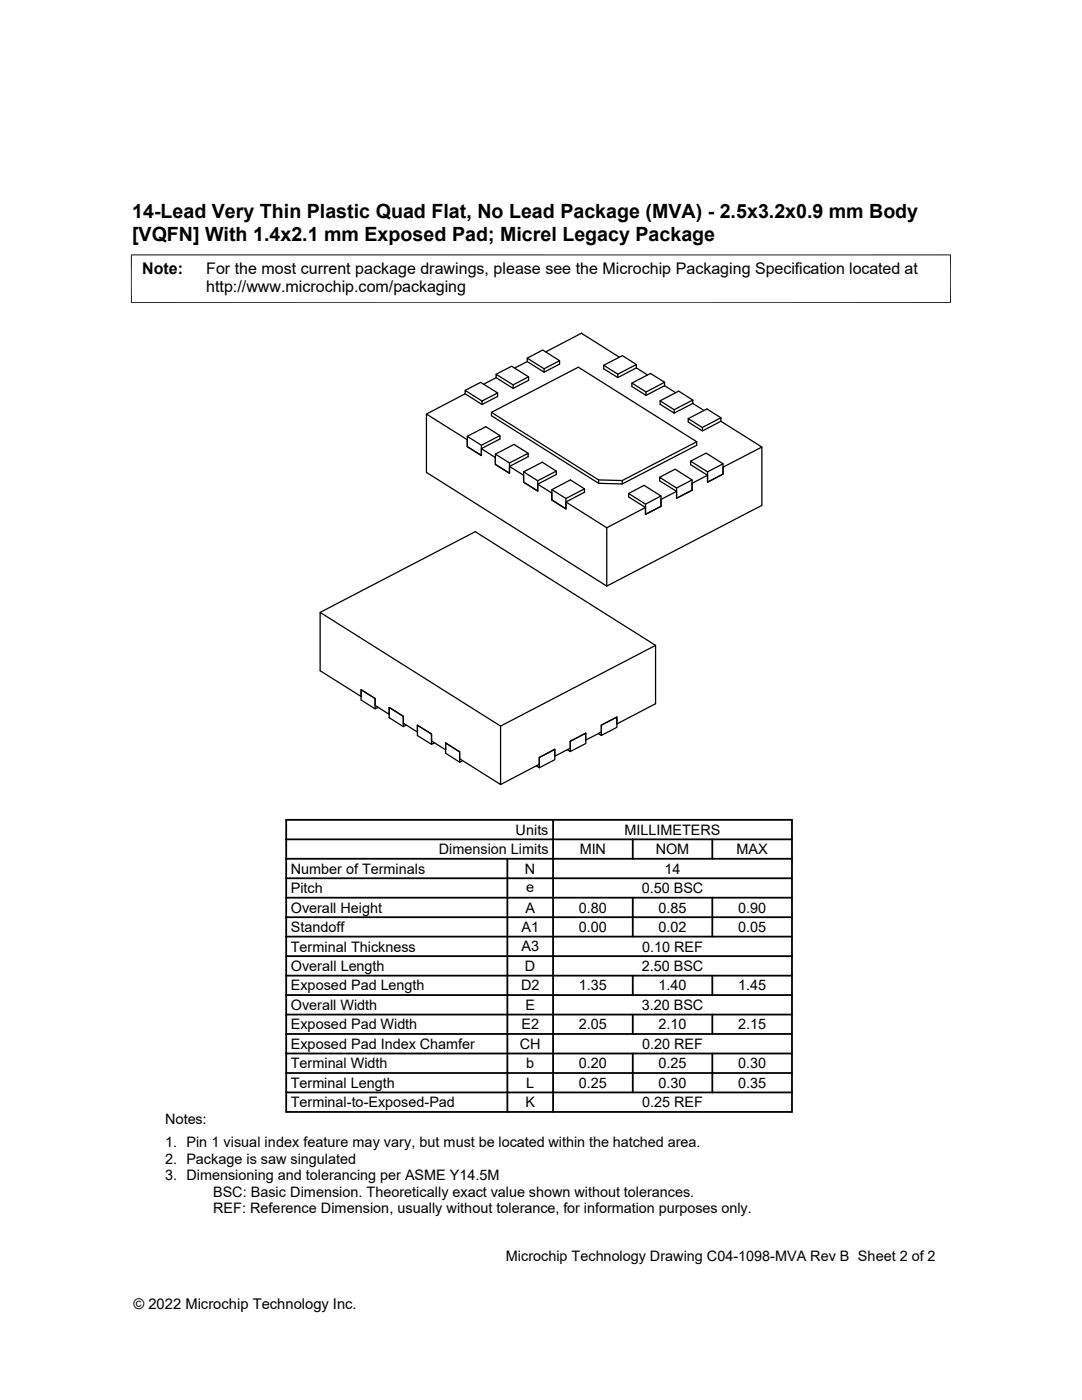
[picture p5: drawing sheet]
<svg xmlns="http://www.w3.org/2000/svg" width="216mm" height="279mm" viewBox="0 0 216 279" stroke-linecap="round" stroke-linejoin="round" font-family="sans-serif">
<defs><g id="words">
<g font-size="3.9">
<text x="26.4" y="43.5">14-Lead Very Thin Plastic Quad Flat, No Lead Package (MVA) - 2.5x3.2x0.9 mm Body</text>
<text x="26.4" y="48">[VQFN] With 1.4x2.1 mm Exposed Pad; Micrel Legacy Package</text>
</g>
<g font-size="3.2">
<text x="28.4" y="54.6">Note:</text>
<text x="41.1" y="58.3">http://www.microchip.com/packaging</text>
<text x="41.1" y="54.6">For the most current package drawings, please see the Microchip Packaging Specification located at</text>
</g>
<g font-size="2.9">
<text x="102.9" y="166.6">Units</text>
<text x="124.6" y="166.6">MILLIMETERS</text>
<text x="87.6" y="170.5">Dimension Limits</text>
<text x="115.7" y="170.5">MIN</text>
<text x="130.8" y="170.5">NOM</text>
<text x="147" y="170.5">MAX</text>
<text x="58" y="174.4">Number of Terminals</text>
<text x="58" y="178.2">Pitch</text>
<text x="104.8" y="174.4">N</text>
<text x="105" y="178">e</text>
<text x="128" y="178.2">0.50 BSC</text>
<text x="132.6" y="174.4">14</text>
<text x="58" y="182.1">Overall Height</text>
<text x="104.8" y="182.1">A</text>
<text x="115.5" y="182.1">0.80</text>
<text x="131.4" y="182.1">0.85</text>
<text x="147.3" y="182.1">0.90</text>
<text x="58" y="189.9">Terminal Thickness</text>
<text x="58" y="186">Standoff</text>
<text x="104.1" y="186">A1</text>
<text x="104.1" y="189.9">A3</text>
<text x="115.5" y="186">0.00</text>
<text x="128.1" y="189.9">0.10 REF</text>
<text x="131.4" y="186">0.02</text>
<text x="147.3" y="186">0.05</text>
<text x="58" y="193.8">Overall Length</text>
<text x="58" y="197.7">Exposed Pad Length</text>
<text x="104" y="197.7">D2</text>
<text x="104.8" y="193.8">D</text>
<text x="115.5" y="197.7">1.35</text>
<text x="128" y="193.8">2.50 BSC</text>
<text x="131.4" y="197.7">1.40</text>
<text x="147.3" y="197.7">1.45</text>
<text x="58" y="201.6">Overall Width</text>
<text x="104.8" y="201.6">E</text>
<text x="128" y="201.6">3.20 BSC</text>
<text x="58" y="205.4">Exposed Pad Width</text>
<text x="58" y="209.3">Exposed Pad Index Chamfer</text>
<text x="103.7" y="209.3">CH</text>
<text x="104" y="205.4">E2</text>
<text x="115.5" y="205.4">2.05</text>
<text x="128.1" y="209.3">0.20 REF</text>
<text x="131.4" y="205.4">2.10</text>
<text x="147.3" y="205.4">2.15</text>
<text x="58" y="213.2">Terminal Width</text>
<text x="105" y="213.2">b</text>
<text x="115.5" y="213.2">0.20</text>
<text x="131.4" y="213.2">0.25</text>
<text x="147.3" y="213.2">0.30</text>
<text x="58" y="217.1">Terminal Length</text>
<text x="58" y="221">Terminal-to-Exposed-Pad</text>
<text x="104.8" y="221">K</text>
<text x="105" y="217.1">L</text>
<text x="115.5" y="217.1">0.25</text>
<text x="128.1" y="221">0.25 REF</text>
<text x="131.4" y="217.1">0.30</text>
<text x="147.3" y="217.1">0.35</text>
<text x="32.9" y="224.3">Notes:</text>
<text x="32.9" y="228.9">1. Pin 1 visual index feature may vary, but must be located within the hatched area.</text>
<text x="32.9" y="232.2">2. Package is saw singulated</text>
<text x="32.9" y="235.5">3. Dimensioning and tolerancing per ASME Y14.5M</text>
<text x="42.5" y="238.8">BSC: Basic Dimension. Theoretically exact value shown without tolerances.</text>
<text x="42.5" y="242.2">REF: Reference Dimension, usually without tolerance, for information purposes only.</text>
<text x="100.9" y="251.7">Microchip Technology Drawing C04-1098-MVA Rev B Sheet 2 of 2</text>
<text x="26.6" y="261.3">© 2022 Microchip Technology Inc.</text>
</g>
</g></defs>
<g fill="none" stroke="#000" stroke-width=".25">
<path d="M92.8 78.6l-7.7 4M92.8 78.6l3.4 2.1 3.1-1.6v-.7l-3.1 1.6v.7M92.8 78.6v-.7l3.4 2.1M92.8 77.9l3.1-1.6 3.4 2.1M99 75.4l3.4 2.1 3.1-1.6v-.7l-3.1 1.6v.7M99 75.4l-2.5 1.3M99 75.4v-.7l3.4 2.1M99 74.7l3.1-1.6 3.4 2.1M105.2 72.2l-2.5 1.2M105.2 72.2l3.4 2.1 3.1-1.6v-.7l-3.1 1.6v.7M105.2 72.2v-.7l3.4 2.1M105.2 71.5l3.1-1.7 3.4 2.2"/>
<path d="M108.9 70.2l7.1-3.7 7.6 4.8M120.5 72.9l2.8 1.8v.7M126.1 76.5l2.8 1.7v.7M127 73.4l2.2 1.4M127 72.7l-2.8-1.7-3.7 1.9v.7l2.8 1.8 3.7-2M127 73.4v-.7l-3.7 2M131.7 80l2.8 1.8v.6M132.6 77l2.2 1.4M132.6 76.3l-2.8-1.8-3.7 2v.6l2.8 1.8 3.7-1.9M132.6 77v-.7l-3.7 1.9M138.2 79.8l-2.8-1.7-3.7 1.9v.7l2.8 1.7 3.7-1.9M93.2 87.1l2.9 1.8"/>
<path d="M96.1 89.5l2.7 1.8v1.4l2.9 1.7v-1.3l3.7-2v-.6l-3.7 1.9v2l-2.9-1.7v-2.1l3.8-1.9 2.8 1.8M98.1 82.3l21.3 13.5v.7M98.1 82.3l17.3-9 23.6 14.9v.7l-14.8 7.7-4.8-.1-21.3-13.5zM98.8 90.6l2.9 1.8M99.8 86.9l-2.9-1.7-3.7 1.9v2l2.9 1.8v-2l3.7-2v.7l-3.7 1.9v1.4l-2.9-1.8v-1.3l-8.1-5.2v11.7l36 22.7M101.7 93.1l2.8 1.7v1.4l2.8 1.8v-1.4l3.7-1.9v-.7l-3.7 1.9v2.1l-2.8-1.8v-2l3.7-2 2.8 1.8M104.5 94.2l2.8 1.7M107.3 96.6l2.8 1.8v1.4l2.8 1.8v-1.4l3.7-2v-.6l-3.7 1.9v2.1l-2.8-1.8v-2.1l3.7-1.9 2.8 1.8M110.1 97.7l2.8 1.8M119.4 95.8l4.8 .1v.7M125.4 98.5l3.1-1.6 3.4 2.1v2l-3.1 1.7v-2.1l3.1-1.6M131.6 95.3l3.1-1.7 3.4 2.2v2l-3.1 1.6"/>
<path d="M135 98.1l-3.1 1.6v1.3l-3.1 1.7v-1.4l-3.4-2.1v-.7l3.4 2.1M135 97.4l-3.4-2.2v.7l3.4 2.2v1.3M137.3 83.5l2.8 1.8v.7M137.8 92l3.1-1.6 3.4 2.2v2l-3.1 1.6M138.1 95.8l-3.1 1.6v2M138.2 80.5l2.3 1.4M138.2 80.5v-.7l-3.7 2M139 88.2l-14.8 7.7M141.2 94.8l-3.1 1.7v1.3l-3.1 1.6M141.2 96.2l3.1-1.6v-1.4l7.7-4v11.7l-30.9 16.1v-11.7l7.7-4M141.2 94.2l-3.4-2.2v.7l3.4 2.1v1.4M143.8 84.1l8.2 5.1"/>
<path d="M143.8 83.4l-2.7-1.8-3.8 1.9v.7l2.8 1.8 3.7-1.9M143.8 84.1v-.7l-3.7 1.9M144.3 92.6l-3.1 1.6v2M112.9 100.2l8.2 5.1M63.9 122.2l36 22.7v11.7l-8.2-5.2v-1.3l-2.8-1.8v1.3l-2.8-1.7v-1.4l-2.8-1.8v1.4l-2.8-1.8v-1.3l-2.8-1.8v1.4l-2.9-1.8v-1.4l-2.7-1.8v1.4l-8.2-5.1v-11.7l30.9-16.1 36 22.7v11.6l-7.7 4.1v-1.4l-3.1 1.6M130.8 128.8l-30.9 16.1M75.4 141.2l-.6 .3v-2.1l-2.7-1.8v2.1l2.7 1.8M81.1 144.7l-.6 .3v-2l-2.8-1.8v2l2.8 1.8M86.7 148.3l-.6 .2v-2l-2.8-1.8v2.1l2.8 1.7M92.3 151.8l-.6 .3v-2l-2.8-1.8v2l2.8 1.8M107.6 151.2v1.3l-7.7 4.1M107.6 151.2l3.1-1.7v2.1l-3.1 1.6"/>
<path d="M107.6 151.2v2l-.6-.4M113.8 147.9l3.1-1.6v2.1l-3.1 1.6M113.8 147.9v1.4l-3.1 1.6v-1.4l-3.1 1.7M113.8 147.9v2.1l-.6-.4M120 144.7v1.4l-3.1 1.6v-1.4l-3.1 1.6M120 144.7l3.1-1.6v2.1l-3.1 1.6M120 144.7v2.1l-.6-.4"/>
</g>
<path d="M26.1 50.9h163.7M26.2 50.8v9.7M189.7 50.8v9.7M26.1 60.4h163.7" fill="none" stroke="#000" stroke-width=".2"/>
<g fill="none" stroke="#000" stroke-width=".36">
<path d="M57.1 179.2h100.9M57.1 175.3h100.9M57.1 171.4h100.9M57.1 167.5h100.9M57.1 163.6h100.9v58.3h-100.9zM101.2 171.4v50.5M110.4 163.6v58.3M126.3 167.5v3.9M126.3 179.2v7.7M142.1 167.5v3.9M142.1 179.2v7.7M57.1 183h100.9"/>
<path d="M57.1 194.7h100.9M57.1 190.8h100.9M57.1 186.9h100.9M57.1 198.6h100.9M126.3 194.7v3.9M142.1 194.7v3.9M57.1 214.1h100.9M57.1 202.5h100.9M57.1 206.4h100.9M57.1 218h100.9M57.1 210.2h100.9M126.3 202.5v3.9"/>
<path d="M126.3 210.2v7.8M142.1 202.5v3.9M142.1 210.2v7.8"/>
</g>
<use href="#words"/>
</svg>
